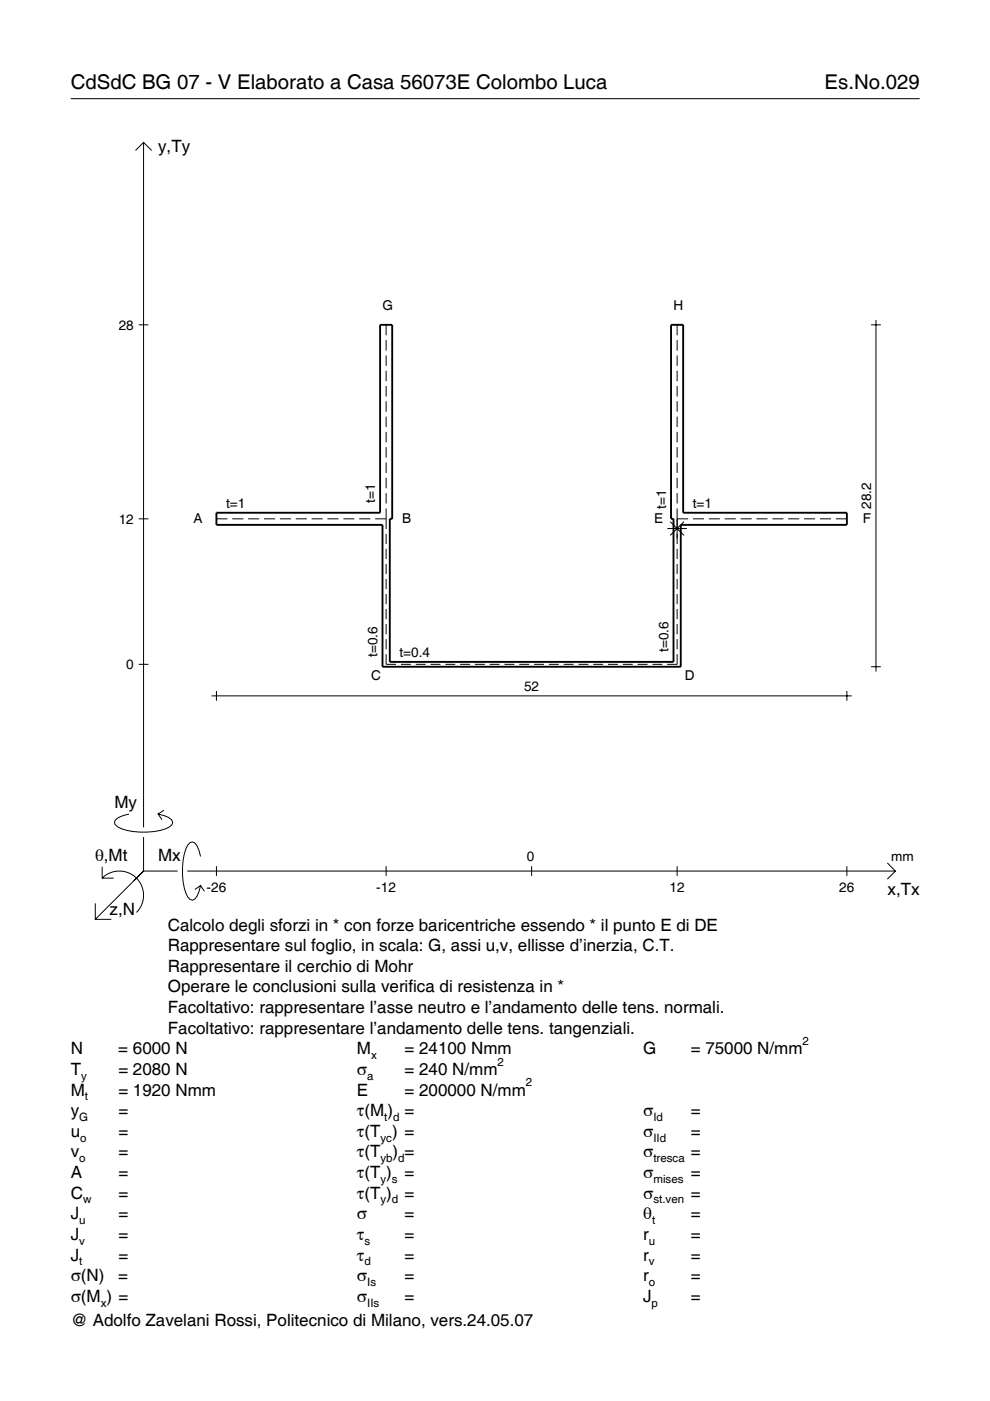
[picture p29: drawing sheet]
<svg xmlns="http://www.w3.org/2000/svg" width="210mm" height="297mm" viewBox="0 0 210 297" stroke-linecap="round" stroke-linejoin="round" font-family="sans-serif">
<defs><g id="words">
<g font-size="4.3">
<text x="15" y="18.9">CdSdC BG 07 - V Elaborato a Casa 56073E Colombo Luca</text>
<text x="174.8" y="18.9">Es.No.029</text>
</g>
<g font-size="3.6">
<text x="33.5" y="32.3">y,Ty</text>
<text x="24.3" y="171.3">My</text>
<text x="20.1" y="182.6">θ,Mt</text>
<text x="33.5" y="182.6">Mx</text>
<text x="188.2" y="189.8">x,Tx</text>
<text x="23.2" y="193.9">z,N</text>
<text x="35.6" y="197.3">Calcolo degli sforzi in * con forze baricentriche essendo * il punto E di DE</text>
<text x="35.6" y="201.7">Rappresentare sul foglio, in scala: G, assi u,v, ellisse d’inerzia, C.T.</text>
<text x="35.6" y="206">Rappresentare il cerchio di Mohr</text>
<text x="35.6" y="210.4">Operare le conclusioni sulla verifica di resistenza in *</text>
<text x="35.6" y="214.8">Facoltativo: rappresentare l’asse neutro e l’andamento delle tens. normali.</text>
<text x="35.6" y="219.2">Facoltativo: rappresentare l’andamento delle tens. tangenziali.</text>
<text x="15" y="223.5">N</text>
<text x="15" y="227.9">T</text>
<text x="25.1" y="223.5">= 6000 N</text>
<text x="25.1" y="227.9">= 2080 N</text>
<text x="75.7" y="227.9">σ</text>
<text x="75.7" y="223.5">M</text>
<text x="85.8" y="223.5">= 24100 Nmm</text>
<text x="85.8" y="227.9">= 240 N/mm</text>
<text x="136.4" y="223.5">G</text>
<text x="146.5" y="223.5">= 75000 N/mm</text>
<text x="15" y="232.3">M</text>
<text x="25.1" y="232.3">= 1920 Nmm</text>
<text x="75.7" y="232.3">E</text>
<text x="85.8" y="232.3">= 200000 N/mm</text>
<text x="15" y="236.7">y</text>
<text x="25.1" y="236.7">=</text>
<text x="75.7" y="236.7">τ(M ) =</text>
<text x="136.4" y="236.7">σ</text>
<text x="146.5" y="236.7">=</text>
<text x="15" y="241">u</text>
<text x="15" y="245.4">v</text>
<text x="25.1" y="241">=</text>
<text x="25.1" y="245.4">=</text>
<text x="75.7" y="241">τ(T ) =</text>
<text x="75.7" y="245.4">τ(T</text>
<text x="83.3" y="245.4">) =</text>
<text x="136.4" y="241">σ</text>
<text x="136.4" y="245.4">σ</text>
<text x="146.5" y="241">=</text>
<text x="146.5" y="245.4">=</text>
<text x="15" y="249.8">A</text>
<text x="25.1" y="249.8">=</text>
<text x="75.7" y="249.8">τ(T )</text>
<text x="85.8" y="249.8">=</text>
<text x="136.4" y="249.8">σ</text>
<text x="146.5" y="249.8">=</text>
<text x="15" y="254.2">C</text>
<text x="25.1" y="254.2">=</text>
<text x="75.7" y="254.2">τ(T )</text>
<text x="85.8" y="254.2">=</text>
<text x="136.4" y="254.2">σ</text>
<text x="146.5" y="254.2">=</text>
<text x="15" y="258.5">J</text>
<text x="15" y="262.9">J</text>
<text x="25.1" y="258.5">=</text>
<text x="25.1" y="262.9">=</text>
<text x="75.7" y="258.5">σ</text>
<text x="75.7" y="262.9">τ</text>
<text x="85.8" y="258.5">=</text>
<text x="85.8" y="262.9">=</text>
<text x="136.4" y="258.5">θ</text>
<text x="136.4" y="262.9">r</text>
<text x="146.5" y="258.5">=</text>
<text x="146.5" y="262.9">=</text>
<text x="15" y="267.3">J</text>
<text x="25.1" y="267.3">=</text>
<text x="75.7" y="267.3">τ</text>
<text x="85.8" y="267.3">=</text>
<text x="136.4" y="267.3">r</text>
<text x="146.5" y="267.3">=</text>
<text x="15" y="271.7">σ(N)</text>
<text x="25.1" y="271.7">=</text>
<text x="75.7" y="271.7">σ</text>
<text x="85.8" y="271.7">=</text>
<text x="136.4" y="271.7">r</text>
<text x="146.5" y="271.7">=</text>
<text x="15" y="281.2">@ Adolfo Zavelani Rossi, Politecnico di Milano, vers.24.05.07</text>
<text x="15" y="276">σ(M ) =</text>
<text x="75.7" y="276">σ</text>
<text x="85.8" y="276">=</text>
<text x="136.4" y="276">J</text>
<text x="146.5" y="276">=</text>
</g>
<g font-size="2.9">
<text x="81.1" y="65.6">G</text>
<text x="142.8" y="65.6">H</text>
<text x="25.2" y="69.9">28</text>
<text x="47.9" y="107.7">t=1</text>
<text x="79.6" y="106.7" transform="rotate(-90 79.6 106.7)">t=1</text>
<text x="141.2" y="107.9" transform="rotate(-90 141.2 107.9)">t=1</text>
<text x="146.9" y="107.7">t=1</text>
<text x="184.7" y="107.9" transform="rotate(-90 184.7 107.9)">28.2</text>
<text x="25.2" y="111">12</text>
<text x="41" y="110.9">A</text>
<text x="85.3" y="110.9">B</text>
<text x="138.7" y="110.9">E</text>
<text x="182.9" y="110.9">F</text>
<text x="26.8" y="141.9">0</text>
<text x="80.1" y="139.3" transform="rotate(-90 80.1 139.3)">t=0.6</text>
<text x="84.7" y="139.3">t=0.4</text>
<text x="141.8" y="138.3" transform="rotate(-90 141.8 138.3)">t=0.6</text>
<text x="78.7" y="144.2">C</text>
<text x="111.1" y="146.5">52</text>
<text x="145.2" y="144.2">D</text>
<text x="111.7" y="182.6">0</text>
<text x="189" y="182.6">mm</text>
<text x="43.8" y="189.1">-26</text>
<text x="79.8" y="189.1">-12</text>
<text x="142" y="189.1">12</text>
<text x="178" y="189.1">26</text>
</g>
<g font-size="2.4">
<text x="170.2" y="221.5">2</text>
<text x="78.7" y="224.5">x</text>
<text x="105.5" y="225.9">2</text>
<text x="17.2" y="228.9">y</text>
<text x="18" y="233.3">t</text>
<text x="77.9" y="228.9">a</text>
<text x="111.5" y="230.3">2</text>
<text x="16.8" y="237.7">G</text>
<text x="81.5" y="237.7">t d</text>
<text x="138.5" y="237.7">Id</text>
<text x="17" y="242">o</text>
<text x="80.7" y="242">yc</text>
<text x="138.5" y="242">IId</text>
<text x="16.8" y="246.4">o</text>
<text x="80.7" y="246.4">yb d</text>
<text x="80.7" y="250.8">y s</text>
<text x="138.5" y="246.4">tresca</text>
<text x="138.5" y="250.8">mises</text>
<text x="17.6" y="255.2">w</text>
<text x="80.7" y="255.2">y d</text>
<text x="138.5" y="255.2">st.ven</text>
<text x="16.8" y="259.5">u</text>
<text x="16.8" y="263.9">v</text>
<text x="77.3" y="263.9">s</text>
<text x="137.6" y="263.9">u</text>
<text x="138.2" y="259.5">t</text>
<text x="16.8" y="268.3">t</text>
<text x="77.3" y="268.3">d</text>
<text x="137.6" y="268.3">v</text>
<text x="77.9" y="272.7">Is</text>
<text x="137.6" y="272.7">o</text>
<text x="21.4" y="277">x</text>
<text x="77.9" y="277">IIs</text>
<text x="138.2" y="277">p</text>
</g>
</g></defs>
<g fill="none" stroke="#000" stroke-width=".21">
<path d="M15 20.9h180M28.7 31.9l1.7-1.7 1.8 1.7M30.4 30.2v145.2M29.4 68.9h2.1M81.9 68.9v2.2M81.9 72.1v2.2M81.9 75.4v2.2M81.9 78.6v2.2M143.6 68.9v2.2M143.6 72.1v2.2M143.6 75.4v2.2M143.6 78.6v2.2"/>
<path d="M184.7 68.9h2.1M185.7 67.8v74.6M81.9 81.8v2.3M81.9 85.1v2.2M81.9 88.3v2.2M81.9 91.6v2.2M81.9 94.8v2.2M81.9 98.1v2.2M143.6 81.8v2.3M143.6 85.1v2.2M143.6 88.3v2.2M143.6 91.6v2.2"/>
<path d="M143.6 94.8v2.2M143.6 98.1v2.2M29.4 110h2.1M45.9 110h2.3M49.2 110h2.4M52.6 110h2.3M56 110h2.3M59.3 110h2.4M62.7 110h2.3M66.1 110h2.3M69.4 110h2.4M72.8 110h2.3"/>
<path d="M76.2 110h2.3M79.5 110h2.4M81.9 101.3v2.2M81.9 104.5v2.3M81.9 107.8v4.4M81.9 113.2v2.1M81.9 116.4v2.1M81.9 119.6v2.1M141.5 112.1h4.1M142.1 110.6l2.9 2.9M143.6 110h2.3M143.6 101.3v2.2"/>
<path d="M143.6 104.5v2.3M143.6 107.8v7.5M143.6 116.4v2.1M143.6 119.6v2.1M145 110.6l-2.9 2.9M146.9 110h2.4M150.3 110h2.3M153.7 110h2.3M157 110h2.4M160.4 110h2.3M163.8 110h2.3M167.1 110h2.4"/>
<path d="M170.5 110h2.3M173.9 110h2.3M177.2 110h2.4M81.9 138.7v2.2h2.1M81.9 122.8v2.1M81.9 125.9v2.2M81.9 129.1v2.2M81.9 132.3v2.2M81.9 135.5v2.2M143.6 138.7v2.2h-2.1M143.6 122.8v2.1M143.6 125.9v2.2"/>
<path d="M143.6 129.1v2.2M143.6 132.3v2.2M143.6 135.5v2.2M29.4 140.9h2.1M44.9 147.5h135.7M45.9 146.5v2.1M85 140.9h2.1M88.1 140.9h2.1M91.3 140.9h2.1M94.4 140.9h2.1M97.6 140.9h2.1M100.7 140.9h2.1"/>
<path d="M103.8 140.9h2.1M107 140.9h2.1M110.1 140.9h2.1M113.2 140.9h2.1M116.4 140.9h2.1M119.5 140.9h2.1M122.6 140.9h2.1M125.8 140.9h2.1M128.9 140.9h2.1M132 140.9h2.2M135.2 140.9h2.1M138.3 140.9h2.1"/>
<path d="M179.6 146.5v2.1M184.7 141.4h2.1M27.3 172.6a3.6 3.6 0 0 0-3 1.7l.1 .5a5.7 5.7 0 0 0 3.8 1.5 13.3 13.3 0 0 0 7.8-1l.5-.5 .1-.5a3.6 3.6 0 0 0-3.1-1.7l.8 1.2M30.4 177.5v7.2M34.7 171.8l-1.2 .8M20.2 191.5v3.4h3.4M21.7 186.2a5.1 5.1 0 0 1 7.2 0 5.1 5.1 0 0 1 0 7.3M21.7 183.8v2.4h2.4M30.4 184.7l-10.2 10.2M30.4 184.7l-2 2M30.4 184.7h7.2M39.7 184.7h150.1"/>
<path d="M42.5 181.6a3.6 3.6 0 0 0-1.7-3.1l-.5 .1a5.7 5.7 0 0 0-1.5 3.8 13.3 13.3 0 0 0 1 7.8l.5 .5 .5 .2a3.6 3.6 0 0 0 1.7-3.1l-1.2 .8M42.5 187.8l.8 1.2M45.9 183.7v2M81.9 183.7v2M112.7 183.7v2M143.6 183.7v2M179.6 183.7v2M188.1 183l1.7 1.7-1.7 1.7"/>
</g>
<path d="M80.6 68.9h2.6v41.1h-.6v30.3h60.2v-30.3h-.5v-41.1h2.5v39.8h34.8v2.6h-35.3v30.1h-63.2v-30.1h-35.2v-2.6h34.7z" fill="none" stroke="#000" stroke-width=".4"/>
<use href="#words"/>
</svg>
